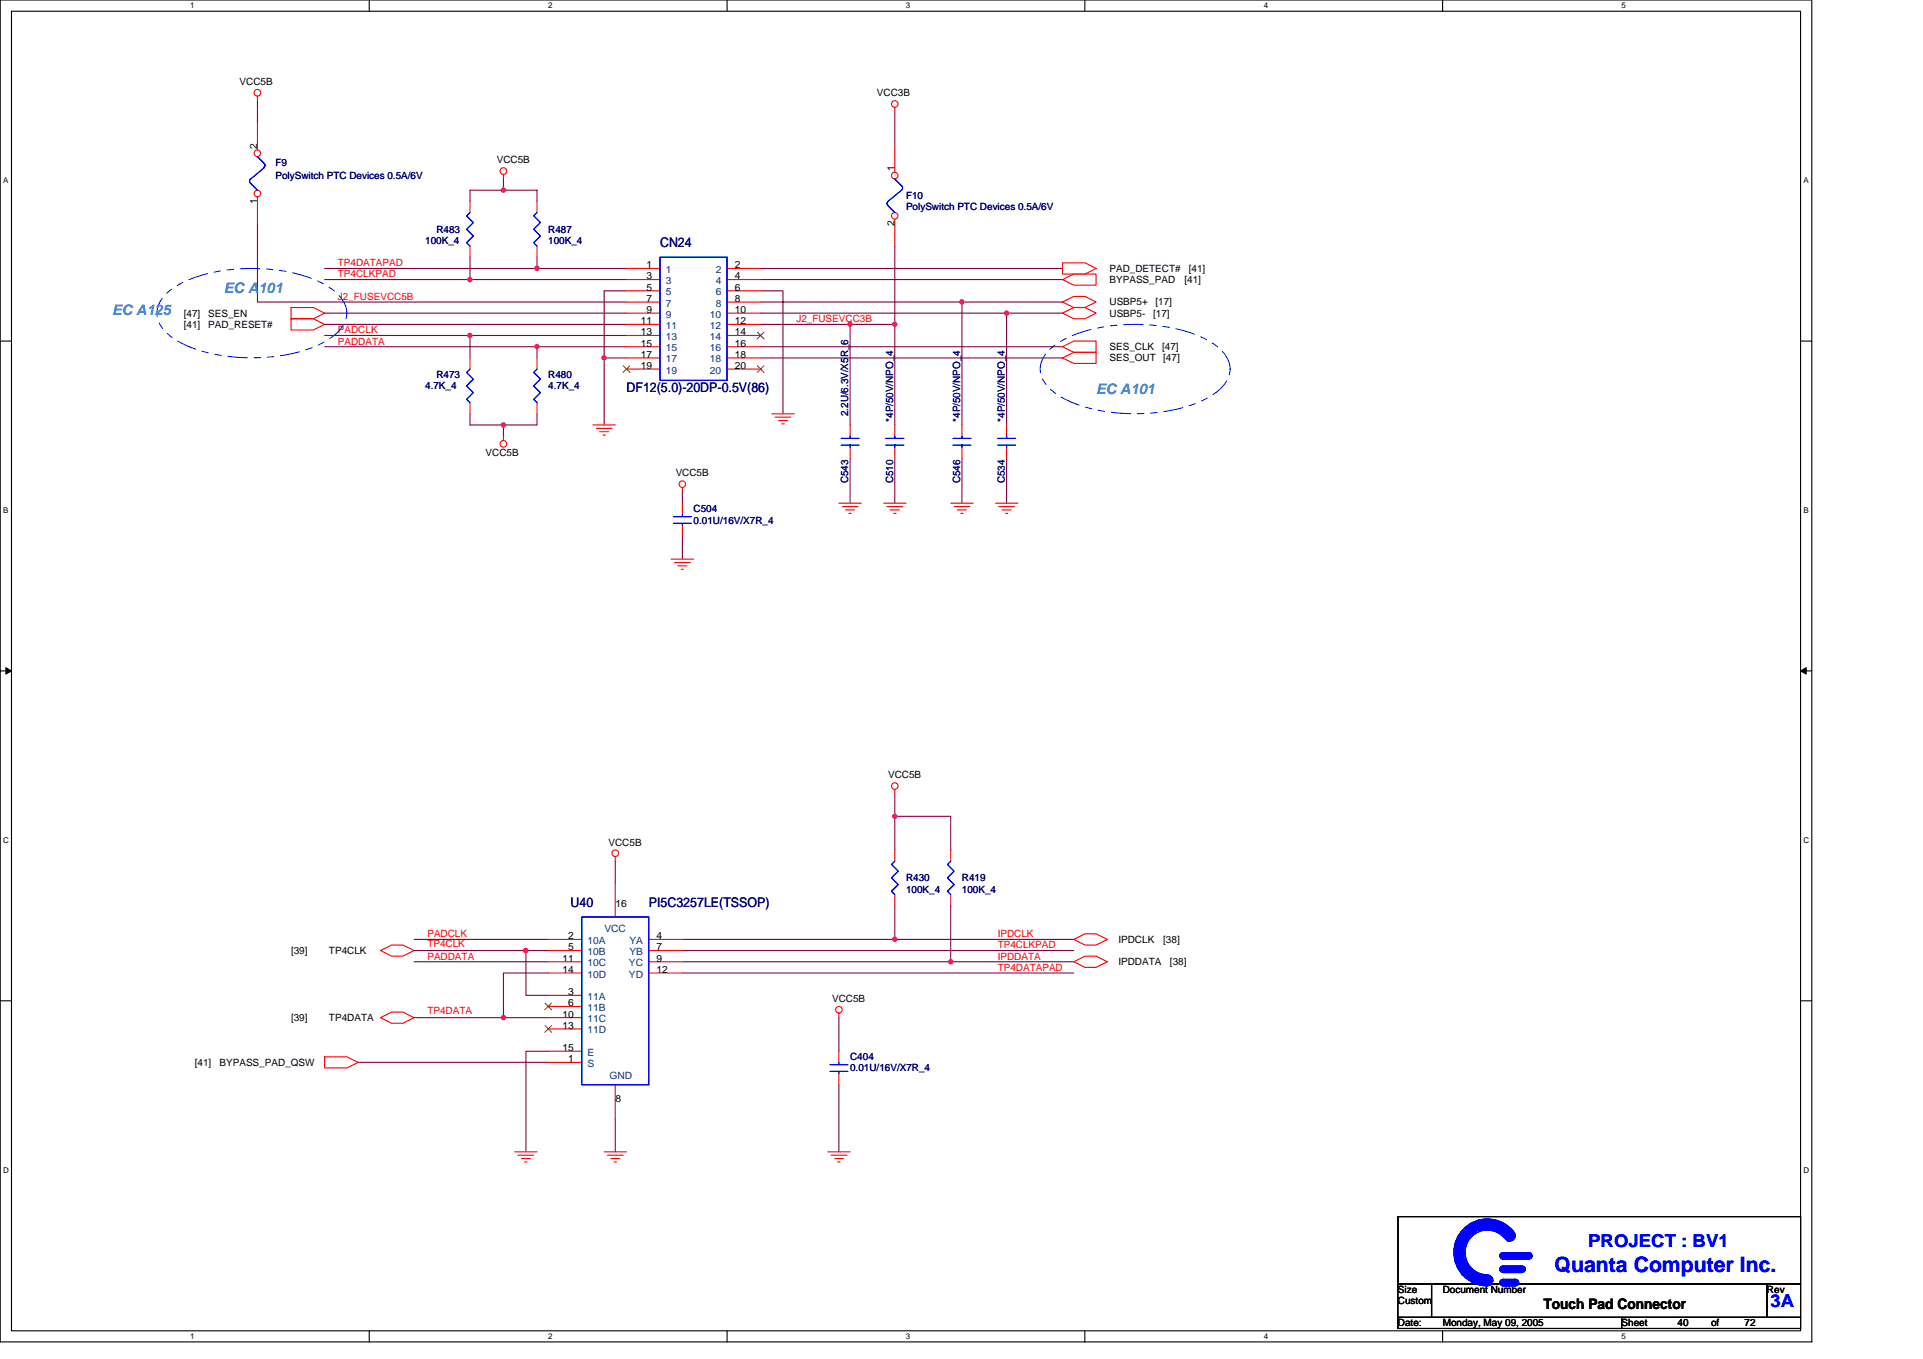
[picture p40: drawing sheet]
<svg xmlns="http://www.w3.org/2000/svg" width="297mm" height="210mm" viewBox="0 0 297 210" stroke-linecap="round" stroke-linejoin="round" font-family="sans-serif">
<defs><g id="words">
<text font-size="3.3" fill="#00f" x="240.1" y="196.5">Quanta Computer Inc.</text>
<g font-size="2.8" fill="#00f">
<text x="245.3" y="192.6">PROJECT : BV1</text>
<text x="273.5" y="201.9">3A</text>
</g>
<g font-size="2.2" fill="#0080ff">
<text x="34.6" y="45.2">EC A101</text>
<text x="17.3" y="48.7">EC A125</text>
<text x="169.3" y="60.8">EC A101</text>
</g>
<text font-size="2.2" x="238.4" y="202.1">Touch Pad Connector</text>
<g font-size="2.1" fill="#000080">
<text x="102" y="38.1">CN24</text>
<text x="96.8" y="60.6">DF12(5.0)-20DP-0.5V(86)</text>
<text x="88.1" y="140">U40</text>
<text x="100.2" y="140">PI5C3257LE(TSSOP)</text>
</g>
<g font-size="1.5">
<text x="37" y="13.1">VCC5B</text>
<text x="135.5" y="14.9">VCC3B</text>
<text x="39.7" y="23" transform="rotate(-90 39.7 23)">2</text>
<text x="76.7" y="25.2">VCC5B</text>
<text x="138.2" y="26.4" transform="rotate(-90 138.2 26.4)">1</text>
<text x="39.7" y="31.5" transform="rotate(-90 39.7 31.5)">1</text>
<text x="138.2" y="34.9" transform="rotate(-90 138.2 34.9)">2</text>
<text x="99.9" y="41.4">1</text>
<text x="113.5" y="41.4">2</text>
<text x="171.4" y="42">PAD_DETECT#</text>
<text x="183.6" y="42">[41]</text>
<text x="99.9" y="43.2">3</text>
<text x="99.9" y="44.9">5</text>
<text x="99.9" y="46.6">7</text>
<text x="113.5" y="43.2">4</text>
<text x="113.5" y="44.9">6</text>
<text x="113.5" y="46.6">8</text>
<text x="171.4" y="43.7">BYPASS_PAD</text>
<text x="171.4" y="47.2">USBP5+</text>
<text x="178.5" y="47.2">[17]</text>
<text x="183" y="43.7">[41]</text>
<text x="28.4" y="50.6">[41]</text>
<text x="28.4" y="48.9">[47]</text>
<text x="32.2" y="50.6">PAD_RESET#</text>
<text x="32.2" y="48.9">SES_EN</text>
<text x="99" y="50.1">11</text>
<text x="99" y="51.8">13</text>
<text x="99" y="53.5">15</text>
<text x="99.9" y="48.3">9</text>
<text x="113.5" y="48.3">10</text>
<text x="113.5" y="50.1">12</text>
<text x="113.5" y="51.8">14</text>
<text x="113.5" y="53.5">16</text>
<text x="171.4" y="48.9">USBP5-</text>
<text x="178.1" y="48.9">[17]</text>
<text x="99" y="55.3">17</text>
<text x="99" y="57">19</text>
<text x="113.5" y="55.3">18</text>
<text x="113.5" y="57">20</text>
<text x="171.4" y="54.1">SES_CLK</text>
<text x="171.4" y="55.8">SES_OUT</text>
<text x="179.5" y="54.1">[47]</text>
<text x="179.7" y="55.8">[47]</text>
<text x="75" y="70.5">VCC5B</text>
<text x="104.4" y="73.6">VCC5B</text>
<text x="137.2" y="120.2">VCC5B</text>
<text x="94" y="130.6">VCC5B</text>
<text x="95.1" y="140.1">16</text>
<text x="45" y="147.4">[39]</text>
<text x="50.8" y="147.4">TP4CLK</text>
<text x="86.9" y="148.5">11</text>
<text x="87.8" y="145.1">2</text>
<text x="87.8" y="146.8">5</text>
<text x="101.4" y="145.1">4</text>
<text x="101.4" y="146.8">7</text>
<text x="101.4" y="148.5">9</text>
<text x="172.8" y="149.1">IPDDATA</text>
<text x="172.8" y="145.6">IPDCLK</text>
<text x="179.7" y="145.6">[38]</text>
<text x="180.7" y="149.1">[38]</text>
<text x="86.9" y="150.3">14</text>
<text x="87.8" y="153.7">3</text>
<text x="87.8" y="155.4">6</text>
<text x="101.4" y="150.3">12</text>
<text x="128.5" y="154.8">VCC5B</text>
<text x="45" y="157.7">[39]</text>
<text x="50.8" y="157.7">TP4DATA</text>
<text x="86.9" y="157.2">10</text>
<text x="86.9" y="158.9">13</text>
<text x="30.1" y="164.6">[41]</text>
<text x="33.9" y="164.6">BYPASS_PAD_QSW</text>
<text x="86.9" y="162.3">15</text>
<text x="87.8" y="164.1">1</text>
<text x="95.1" y="170.2">8</text>
<text x="215.9" y="199.7">Size</text>
<text x="215.9" y="201.4">Custom</text>
<text x="222.9" y="199.7">Document Number</text>
<text x="272.9" y="199.7">Rev</text>
<text x="215.9" y="204.9">Date:</text>
<text x="222.9" y="204.9">Monday, May 09, 2005</text>
<text x="250.5" y="204.9">Sheet</text>
<text x="259.1" y="204.9">40</text>
<text x="264.3" y="204.9">of</text>
<text x="269.5" y="204.9">72</text>
</g>
<g font-size="1.5" fill="#000080">
<text x="42.5" y="25.6">F9</text>
<text x="42.5" y="27.7">PolySwitch PTC Devices 0.5A/6V</text>
<text x="67.4" y="35.9">R483</text>
<text x="84.7" y="35.9">R487</text>
<text x="140" y="30.8">F10</text>
<text x="140" y="32.5">PolySwitch PTC Devices 0.5A/6V</text>
<text x="65.7" y="37.7">100K_4</text>
<text x="84.7" y="37.7">100K_4</text>
<text x="67.4" y="58.4">R473</text>
<text x="84.7" y="58.4">R480</text>
<text x="65.7" y="60.1">4.7K_4</text>
<text x="84.7" y="60.1">4.7K_4</text>
<text x="131" y="64.3" transform="rotate(-90 131 64.3)">2.2U/6.3V/X5R_6</text>
<text x="137.9" y="65.1" transform="rotate(-90 137.9 65.1)">*4P/50V/NPO_4</text>
<text x="148.3" y="65.1" transform="rotate(-90 148.3 65.1)">*4P/50V/NPO_4</text>
<text x="155.2" y="65.1" transform="rotate(-90 155.2 65.1)">*4P/50V/NPO_4</text>
<text x="131" y="74.6" transform="rotate(-90 131 74.6)">C543</text>
<text x="137.9" y="74.6" transform="rotate(-90 137.9 74.6)">C510</text>
<text x="148.3" y="74.6" transform="rotate(-90 148.3 74.6)">C546</text>
<text x="155.2" y="74.6" transform="rotate(-90 155.2 74.6)">C534</text>
<text x="107.1" y="79.1">C504</text>
<text x="107.1" y="80.9">0.01U/16V/X7R_4</text>
<text x="140" y="136.1">R430</text>
<text x="140" y="137.9">100K_4</text>
<text x="148.6" y="136.1">R419</text>
<text x="148.6" y="137.9">100K_4</text>
<text x="131.3" y="163.8">C404</text>
<text x="131.3" y="165.5">0.01U/16V/X7R_4</text>
</g>
<g font-size="1.5" fill="#f00">
<text x="52.2" y="41.1">TP4DATAPAD</text>
<text x="52.2" y="46.3">J2_FUSEVCC5B</text>
<text x="52.2" y="42.8">TP4CLKPAD</text>
<text x="52.2" y="53.2">PADDATA</text>
<text x="52.2" y="51.5">PADCLK</text>
<text x="123" y="49.8">J2_FUSEVCC3B</text>
<text x="66" y="144.8">PADCLK</text>
<text x="66" y="148.2">PADDATA</text>
<text x="66" y="146.3">TP4CLK</text>
<text x="154.1" y="146.5">TP4CLKPAD</text>
<text x="154.1" y="149.9">TP4DATAPAD</text>
<text x="154.1" y="144.8">IPDCLK</text>
<text x="154.1" y="148.2">IPDDATA</text>
<text x="66" y="156.7">TP4DATA</text>
</g>
<g font-size="1.5" fill="#004080">
<text x="102.8" y="42.2">1</text>
<text x="102.8" y="43.9">3</text>
<text x="102.8" y="45.6">5</text>
<text x="102.8" y="47.3">7</text>
<text x="110.6" y="42.2">2</text>
<text x="110.6" y="43.9">4</text>
<text x="110.6" y="45.6">6</text>
<text x="110.6" y="47.3">8</text>
<text x="102.8" y="49.1">9</text>
<text x="102.8" y="50.8">11</text>
<text x="102.8" y="52.5">13</text>
<text x="109.7" y="49.1">10</text>
<text x="109.7" y="50.8">12</text>
<text x="109.7" y="52.5">14</text>
<text x="102.8" y="54.3">15</text>
<text x="102.8" y="56">17</text>
<text x="102.8" y="57.7">19</text>
<text x="109.7" y="54.3">16</text>
<text x="109.7" y="56">18</text>
<text x="109.7" y="57.7">20</text>
<text x="93.4" y="143.9">VCC</text>
<text x="90.7" y="145.8">10A</text>
<text x="90.7" y="147.5">10B</text>
<text x="90.7" y="149.2">10C</text>
<text x="97.2" y="149.2">YC</text>
<text x="97.2" y="145.8">YA</text>
<text x="97.2" y="147.5">YB</text>
<text x="90.7" y="154.4">11A</text>
<text x="90.7" y="151">10D</text>
<text x="97.2" y="151">YD</text>
<text x="90.7" y="156.1">11B</text>
<text x="90.7" y="157.9">11C</text>
<text x="90.7" y="159.6">11D</text>
<text x="90.7" y="164.8">S</text>
<text x="90.7" y="163.1">E</text>
<text x="94.2" y="166.6">GND</text>
</g>
<g font-size="1.2">
<text x="29.4" y="1.3">1</text>
<text x="84.7" y="1.3">2</text>
<text x="139.9" y="1.3">3</text>
<text x="195.2" y="1.3">4</text>
<text x="250.5" y="1.3">5</text>
<text x=".5" y="28.3">A</text>
<text x="278.6" y="28.3">A</text>
<text x=".5" y="79.2">B</text>
<text x="278.6" y="79.2">B</text>
<text x=".5" y="130.2">C</text>
<text x="278.6" y="130.2">C</text>
<text x=".5" y="181.1">D</text>
<text x="278.6" y="181.1">D</text>
<text x="29.4" y="206.8">1</text>
<text x="84.7" y="206.8">2</text>
<text x="139.9" y="206.8">3</text>
<text x="195.2" y="206.8">4</text>
<text x="250.5" y="206.8">5</text>
</g>
</g></defs>
<path d="M0 0h279.9v207.3h-279.9zM1.8 1.7h276.3v203.8h-276.3z" fill="none" stroke="#000" stroke-width=".17"/>
<g fill="#fff">
<path d="M29.4 .2h.7v1.4h-.7z"/>
<path d="M29.4 205.7h.7v1.4h-.7z"/>
</g>
<path d="M57 0v1.7M57 205.5v1.8" fill="none" stroke="#000" stroke-width=".17"/>
<g fill="#fff">
<path d="M84.7 .2h.6v1.4h-.6z"/>
<path d="M84.7 205.7h.6v1.4h-.6z"/>
</g>
<path d="M112.3 0v1.7M112.3 205.5v1.8" fill="none" stroke="#000" stroke-width=".17"/>
<g fill="#fff">
<path d="M139.9 .2h.7v1.4h-.7z"/>
<path d="M139.9 205.7h.7v1.4h-.7z"/>
</g>
<path d="M167.6 0v1.7M167.6 205.5v1.8" fill="none" stroke="#000" stroke-width=".17"/>
<g fill="#fff">
<path d="M195.2 .2h.7v1.4h-.7z"/>
<path d="M195.2 205.7h.7v1.4h-.7z"/>
</g>
<path d="M222.8 0v1.7M222.8 205.5v1.8" fill="none" stroke="#000" stroke-width=".17"/>
<g fill="#fff">
<path d="M250.5 .2h.6v1.4h-.6z"/>
<path d="M250.5 205.7h.6v1.4h-.6z"/>
<path d="M.5 27.2h.8v1.4h-.8z"/>
<path d="M278.6 27.2h.8v1.4h-.8z"/>
<path d="M.5 78.1h.8v1.4h-.8z"/>
<path d="M278.6 78.1h.8v1.4h-.8z"/>
</g>
<path d="M0 52.7h1.8M278.1 52.7h1.8" fill="none" stroke="#000" stroke-width=".17"/>
<g fill="#fff">
<path d="M.5 129.1h.8v1.4h-.8z"/>
<path d="M278.6 129.1h.8v1.4h-.8z"/>
</g>
<path d="M0 103.6h1.8M278.1 103.6h1.8" fill="none" stroke="#000" stroke-width=".17"/>
<path d="M.9 103.1l.9 .5-.9 .5zM278.1 103.6l.9-.5v1z" fill="#000" stroke="#000" stroke-width=".15"/>
<g fill="#fff">
<path d="M.5 180h.8v1.4h-.8z"/>
<path d="M278.6 180h.8v1.4h-.8z"/>
</g>
<path d="M0 154.6h1.8M278.1 154.6h1.8M215.9 198.3h5.2v5.2h-5.2zM215.9 187.9h62.2v10.4h-62.2zM221.1 198.3h51.8v5.2h-51.8zM272.9 198.3h5.2v5.2h-5.2zM215.9 203.5h34.6v1.7h-34.6zM250.5 203.5h27.6v1.7h-27.6z" fill="none" stroke="#000" stroke-width=".17"/>
<g fill="none" stroke="#800040" stroke-width=".17">
<path d="M39.8 15.6v3.4M138.2 17.3v5.2M39.8 34.5v12.2h57M72.6 31.1v-1.7h10.3v1.7M72.6 39.7v3.5M77.8 27.6v1.8M82.9 39.7v1.8M138.2 38v12.1M50.1 41.5h46.7M50.1 43.2h46.7M50.1 48.4h46.7M50.1 50.1h46.7"/>
<path d="M50.1 53.6h46.7M50.1 51.8h46.7M72.6 51.8v3.5M82.9 53.6v1.7M93.3 55.3h3.5M96.8 44.9h-3.5v20.7M117.5 44.9h3.4v19M117.5 48.4h38v17.2M117.5 41.5h46.6M117.5 43.2h46.6M117.5 46.7h46.6M117.5 50.1h13.8"/>
<path d="M117.5 53.6h46.6M117.5 55.3h46.6M131.3 50.1h6.9v15.5M131.3 50.1v15.5M148.6 46.7v18.9M155.5 48.4h8.6M72.6 63.9v1.7h10.3v-1.7M77.8 65.6v1.8M105.4 76v1.7M131.3 70.8v6.9M138.2 70.8v6.9M148.6 70.8v6.9"/>
<path d="M155.5 70.8v6.9M105.4 82.9v3.5M95 133v3.5M138.2 122.6v3.5h8.7v5.2M138.2 126.1v5.2M138.2 139.9v5.2M146.9 139.9v8.6h19M64 145.1h20.7M64 146.8h20.7M64 148.5h20.7M64 157.2h13.8M81.2 146.8v6.9h3.5"/>
<path d="M84.7 150.3h-6.9v6.9h6.9M105.4 145.1h60.5M105.4 146.8h60.5M105.4 148.5h41.5M105.4 150.3h60.5M129.6 157.2v5.2M55.3 164.1h29.4M84.7 162.4h-3.5v15.5M95 172.7v5.2M129.6 167.6v10.3"/>
</g>
<g fill="#f0f" stroke="#f0f" stroke-width=".17">
<circle cx="81.2" cy="146.8" r=".34"/>
<circle cx="77.8" cy="157.2" r=".33"/>
<circle cx="138.2" cy="145.1" r=".34"/>
<circle cx="146.9" cy="148.5" r=".33"/>
<circle cx="138.2" cy="126.1" r=".34"/>
<circle cx="82.9" cy="41.4" r=".34"/>
<circle cx="77.8" cy="29.4" r=".34"/>
<circle cx="72.6" cy="43.2" r=".34"/>
<circle cx="148.6" cy="46.6" r=".34"/>
<circle cx="155.5" cy="48.4" r=".34"/>
<circle cx="131.3" cy="50.1" r=".34"/>
<circle cx="138.2" cy="50.1" r=".34"/>
<circle cx="83" cy="53.5" r=".33"/>
<circle cx="77.8" cy="65.6" r=".34"/>
<circle cx="72.6" cy="51.8" r=".34"/>
<circle cx="93.3" cy="55.3" r=".34"/>
</g>
<g fill="none" stroke="#f00" stroke-width=".17">
<path d="M39.8 14.9v.7M138.2 16.6v.7M72.6 31.1v1.7M72.6 38v1.7M77.8 26.9v.7M82.9 31.1v1.7M82.9 38v1.7M45 49.2h3.4l1.7 .9-1.7 .9h-3.4zM45 47.5h3.4l1.7 .9-1.7 .8h-3.4zM82.9 55.3v1.7M164.1 40.6h3.5l1.7 .9-1.7 .8h-3.5zM164.1 43.2l1.8-.9h3.4v1.7h-3.4z"/>
<path d="M164.1 46.7l1.8-.9h1.7l1.7 .9-1.7 .8h-1.7zM164.1 48.4l1.8-.9h1.7l1.7 .9-1.7 .8h-1.7zM164.1 53.6l1.8-.9h3.4v1.7h-3.4zM164.1 55.3l1.8-.9h3.4v1.7h-3.4zM77.8 67.4v.7M82.9 62.2v1.7M91.6 65.6h3.4M92.1 66.2h2.4M92.6 66.7h1.4M93.2 67.2h.3M105.4 75.3v.7M119.2 63.9h3.5"/>
<path d="M119.7 64.4h2.5M120.3 65h1.3M120.8 65.5h.3M129.6 77.7h3.5M130.1 78.3h2.4M130.6 78.8h1.4M131.1 79.3h.4M136.5 77.7h3.5M137 78.3h2.4M137.5 78.8h1.4M138 79.3h.4M146.9 77.7h3.4"/>
<path d="M147.4 78.3h2.4M147.9 78.8h1.4M148.4 79.3h.4M153.8 77.7h3.4M154.3 78.3h2.4M154.8 78.8h1.4M155.3 79.3h.4M103.7 86.4h3.4M104.2 86.9h2.4M104.7 87.4h1.4M105.2 87.9h.4M95 132.3v.7"/>
<path d="M138.2 121.9v.7M138.2 131.3v1.7M138.2 138.2v1.7M146.9 131.3v1.7M146.9 138.2v1.7M58.8 146.8l1.7-.8h1.7l1.8 .8-1.8 .9h-1.7zM58.8 157.2l1.7-.9h1.7l1.8 .9-1.8 .9h-1.7zM129.6 156.5v.7M165.9 148.5l1.7-.8h1.7l1.7 .8-1.7 .9h-1.7zM165.9 145.1l1.7-.9h1.7l1.7 .9-1.7 .9h-1.7zM50.1 163.2h3.5l1.7 .9-1.7 .9h-3.5zM79.5 177.9h3.4"/>
<path d="M80 178.4h2.4M80.5 178.9h1.4M81 179.5h.4M93.3 177.9h3.5M93.8 178.4h2.5M94.4 178.9h1.3M94.9 179.5h.3M127.9 177.9h3.4M128.4 178.4h2.4M128.9 178.9h1.4M129.4 179.5h.4M129.6 162.4v1.7"/>
<path d="M129.6 165.8v1.8"/>
<circle cx="39.8" cy="14.3" r=".51"/>
<circle cx="138.2" cy="16.1" r=".51"/>
<circle cx="77.8" cy="26.4" r=".51"/>
<circle cx="77.8" cy="68.6" r=".51"/>
<circle cx="105.4" cy="74.8" r=".51"/>
<circle cx="95" cy="131.8" r=".51"/>
<circle cx="138.2" cy="121.4" r=".51"/>
<circle cx="129.6" cy="156" r=".51"/>
</g>
<path d="M25.7 45.3a17.4 17.4 0 0 1 9.8-3.7 25.6 25.6 0 0 1 14.8 2.5 5.4 5.4 0 0 1 3.3 4.3 5.4 5.4 0 0 1-3.3 4.3 25.6 25.6 0 0 1-14.8 2.4 17.4 17.4 0 0 1-9.8-3.7 3.8 3.8 0 0 1 0-6.1zM162.2 54a17.4 17.4 0 0 1 9.8-3.7 25.6 25.6 0 0 1 14.8 2.4 5.4 5.4 0 0 1 3.2 4.3 5.4 5.4 0 0 1-3.2 4.3 25.6 25.6 0 0 1-14.8 2.4 17.4 17.4 0 0 1-9.8-3.7 3.8 3.8 0 0 1 0-6z" fill="none" stroke="#00f" stroke-width=".15" stroke-dasharray="3 1 1 1 1 1"/>
<path d="M72.6 32.8l-.5 .5 1 1.1-1 1 1 1-1 1.1 .5 .5M82.9 32.8l-.5 .5 1.1 1.1-1.1 1 1.1 1-1.1 1.1 .5 .5M82.9 57l-.5 .5 1.1 1.1-1.1 1 1.1 1-1.1 1.1 .5 .5M138.2 133l-.5 .5 1 1.1-1 1 1 1-1 1.1 .5 .5M146.9 133l-.6 .5 1.1 1.1-1.1 1 1.1 1-1.1 1.1 .6 .5M128.2 165.5h2.8M128.2 164.4h2.8M129.6 164.1v.3M129.6 165.5v.3" fill="none" stroke="#00f" stroke-width=".17"/>
<circle cx="138.2" cy="27.1" r=".51" fill="#fff" stroke="#f00" stroke-width=".17"/>
<path d="M138.2 22.5v4.1" fill="none" stroke="#f00" stroke-width=".17"/>
<circle cx="138.2" cy="33.3" r=".51" fill="#fff" stroke="#f00" stroke-width=".17"/>
<g fill="none" stroke="#f00" stroke-width=".17">
<path d="M138.2 33.9v4.1M96.8 41.5h5.2M96.8 43.2h5.2M96.8 44.9h5.2M96.8 46.7h5.2M96.8 48.4h5.2M96.8 50.1h5.2M96.8 51.8h5.2M96.8 53.6h5.2M96.8 55.3h5.2M96.8 57h5.2M112.3 41.5h5.2"/>
<path d="M112.3 43.2h5.2M112.3 44.9h5.2M112.3 46.7h5.2M112.3 48.4h5.2M112.3 50.1h5.2M112.3 51.8h5.2M112.3 53.6h5.2M112.3 55.3h5.2M112.3 57h5.2M105.4 77.7v1.8M105.4 81.2v1.7M95 136.5v5.1"/>
<path d="M84.7 145.1h5.2M84.7 153.7h5.2M84.7 146.8h5.2M84.7 155.4h5.2M84.7 148.5h5.2M84.7 157.2h5.2M84.7 150.3h5.2M84.7 158.9h5.2M100.2 145.1h5.2M100.2 146.8h5.2M100.2 148.5h5.2M100.2 150.3h5.2"/>
<path d="M84.7 164.1h5.2M84.7 162.4h5.2M95 167.6v5.1"/>
</g>
<g fill="none" stroke="#00f" stroke-width=".17">
<path d="M102 39.7h10.3v19h-10.3zM137.2 31.1a.36 .36 0 0 0 0 .6M137.2 31.8l1 1M138.2 27.6l1.1 1.1M139.3 28.6l.1 .4-.1 .4-2.1 1.7M104 79.8h2.8M105.4 79.5v.3M104 80.8h2.8M105.4 80.8v.4M89.9 141.6h10.3v26h-10.3zM224.8 192.2v2.5l.1 .5v-3.5l.2-.3v4.3l.2 .2v-4.9l.1-.3v5.5l.2 .2v-5.9l.2-.1v6.5M226 196.9v-6.7l.1-.2v7.1h.2v-2.6l.2 .3v2.5l.1 .1v-2.2l.2 .3v2.1l.2 .2v-2.1l.2 .2v2.1h.1v-2l.2 .2v1.9h.2v-1.7l.2 .2v1.5l.1 .2v-1.7l.2 .1v1.6h.2v-1.4"/>
<path d="M226.3 189.7v2.9l.2-.5v-2.4l.1-.2v2.2l.2-.1v-2.3l.2-.2v2.1l.2-.2v-2h.1v1.9l.2-.2v-1.7l.2-.2v1.7l.2-.1v-1.6l.1-.2v1.8M228.2 188.6l.2-.2v1.8l-.2-.2zM228.4 196.7v.2h.2v1.4h.1v-1.4h.2v1.6h-.3l.5-1.6v1.6l.2-.2v-1.4l.1 .4v1.2h.2v-1.4h.2v1.4h.1v-1.4h.2v1.4l.2-.2v-1l.2 .1v.7M228.4 189.7l1.3-.2a4 4 0 0 1 3.4 1.9M228.4 189.5a4.2 4.2 0 0 1 5 2.1M228.4 189.4a4.3 4.3 0 0 1 5.2 2.2M228.4 189.2a4.5 4.5 0 0 1 5.3 2M228.4 189l1.3-.2a4.6 4.6 0 0 1 4.1 2.4M228.4 190.1l1.3-.3a3.6 3.6 0 0 1 3.3 1.9M228.4 189.9l1.3-.2a3.8 3.8 0 0 1 3.4 2M228.5 188.8l1.2-.2a4.8 4.8 0 0 1 4.3 2.5M228.5 188.6l1.2-.2a5 5 0 0 1 4.3 2.5"/>
<path d="M228.6 188.6v1.4M231.8 193.6h4.7v.2h-4.8v.2h5l-.2 .1h-4.7l.2 .2h4.5M231.8 195.7h3.7v.2h-3.7l-.1 .1h3.9l-.1 .2h-3.8l.3 .2h3.3M231.8 197.8h2.6v.2h-2.7v.1h2.9l-.2 .2h-2.7l.3 .2h2.4M232.2 197.6h1.9M232.2 198.6h1.9M232.2 196.6h2.9M232.2 195.5h2.9M232.2 194.5h4M232.2 193.5h4M232.4 191.3a3.4 3.4 0 0 0-3.8-1.1 3.4 3.4 0 0 0-2.3 3.3v-.1a3.4 3.4 0 0 0 3.4 3.5M233.8 190.2a5.2 5.2 0 0 0-5.8-1.6 5.2 5.2 0 0 0-3.4 4.9v-.1a5.2 5.2 0 0 0 5.1 5.2"/>
<circle cx="229.8" cy="197.8" r=".85"/>
<circle cx="232.2" cy="198.1" r=".51"/>
<circle cx="232.2" cy="194" r=".51"/>
<circle cx="232.2" cy="196" r=".51"/>
<circle cx="233.2" cy="190.8" r=".85"/>
<circle cx="234.1" cy="198.1" r=".51"/>
<circle cx="235.1" cy="196" r=".51"/>
<circle cx="236.2" cy="194" r=".51"/>
</g>
<path d="M96.3 56.5l1 1M97.3 56.5l-1.1 1M117 51.3l1 1M117 56.5l1 1M118 51.3l-1 1M118 56.5l-1 1M84.2 154.9l1 1.1M84.2 158.4l1 1M85.2 154.9l-1 1.1M85.2 158.4l-1 1" fill="none" stroke="#804000" stroke-width=".15"/>
<circle cx="39.7" cy="29.9" r=".51" fill="#fff" stroke="#f00" stroke-width=".17"/>
<path d="M39.8 30.4v4.1" fill="none" stroke="#f00" stroke-width=".17"/>
<circle cx="39.7" cy="23.7" r=".51" fill="#fff" stroke="#f00" stroke-width=".17"/>
<path d="M39.8 19v4.2M72.6 55.3v1.7M72.6 62.2v1.7M131.3 65.6v1.8M131.3 69.1v1.7M138.2 65.6v1.8M138.2 69.1v1.7M148.6 65.6v1.8M148.6 69.1v1.7M155.5 65.6v1.8M155.5 69.1v1.7" fill="none" stroke="#f00" stroke-width=".17"/>
<g fill="none" stroke="#00f" stroke-width=".17">
<path d="M38.7 27.6l-.1 .4 .1 .3M38.7 28.3l1.1 1.1M39.8 24.2l1 1M40.8 25.3a.33 .33 0 0 1 .2 .2 .33 .33 0 0 1-.2 .3M40.8 25.9l-2.1 1.7M72.6 57l-.5 .5 1 1.1-1 1 1 1-1 1.1 .5 .5M129.9 68.7h2.8M129.9 67.7h2.8M131.3 67.4v.3M131.3 68.7v.4M136.8 68.7h2.8M136.8 67.7h2.8"/>
<path d="M138.2 67.4v.3M138.2 68.7v.4M147.2 68.7h2.8M147.2 67.7h2.8M148.6 67.4v.3M148.6 68.7v.4M154.1 68.7h2.8M154.1 67.7h2.8M155.5 67.4v.3M155.5 68.7v.4"/>
</g>
<g fill="#f0f" stroke="#f0f" stroke-width=".17">
<circle cx="81.2" cy="146.8" r=".34"/>
<circle cx="77.8" cy="157.2" r=".33"/>
<circle cx="138.2" cy="145.1" r=".34"/>
<circle cx="146.9" cy="148.5" r=".33"/>
<circle cx="138.2" cy="126.1" r=".34"/>
<circle cx="82.9" cy="41.4" r=".34"/>
<circle cx="77.8" cy="29.4" r=".34"/>
<circle cx="72.6" cy="43.2" r=".34"/>
<circle cx="148.6" cy="46.6" r=".34"/>
<circle cx="155.5" cy="48.4" r=".34"/>
<circle cx="131.3" cy="50.1" r=".34"/>
<circle cx="138.2" cy="50.1" r=".34"/>
<circle cx="83" cy="53.5" r=".33"/>
<circle cx="77.8" cy="65.6" r=".34"/>
<circle cx="72.6" cy="51.8" r=".34"/>
<circle cx="93.3" cy="55.3" r=".34"/>
</g>
<use href="#words"/>
</svg>
